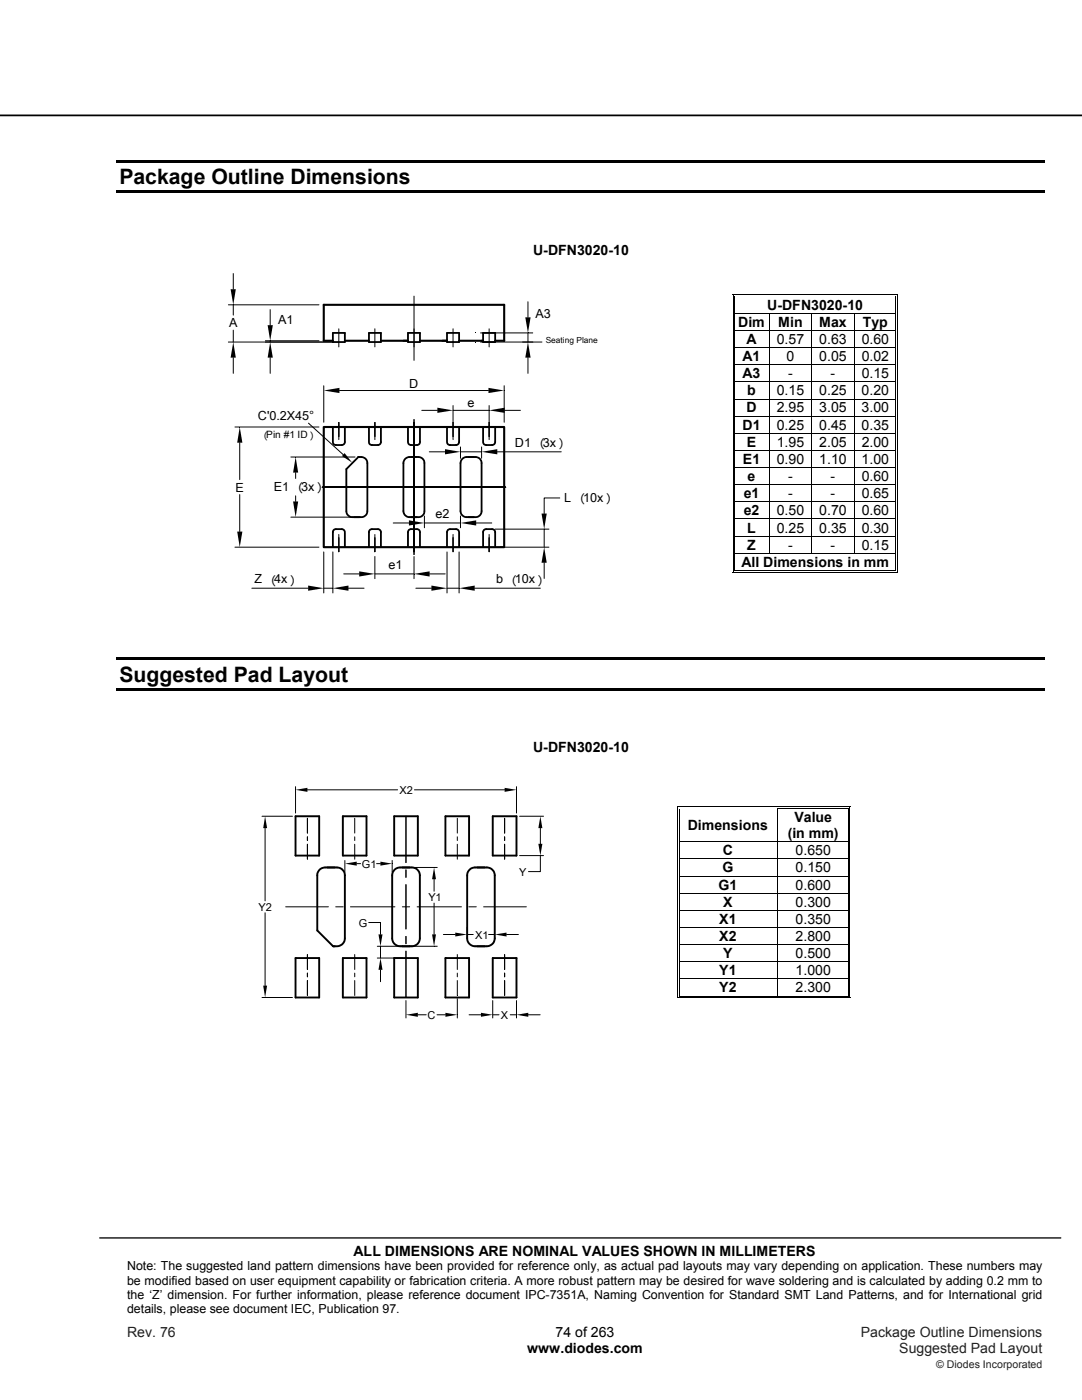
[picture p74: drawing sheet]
<svg xmlns="http://www.w3.org/2000/svg" width="216mm" height="279mm" viewBox="0 0 216 279" stroke-linecap="round" stroke-linejoin="round" font-family="sans-serif">
<defs><g id="words">
<g font-size="4.2">
<text x="23.8" y="36.7">Package Outline Dimensions</text>
<text x="23.8" y="136">Suggested Pad Layout</text>
</g>
<g font-size="2.8">
<text x="106.4" y="50.9">U-DFN3020-10</text>
<text x="147.3" y="65.2">Dim</text>
<text x="153.1" y="61.8">U-DFN3020-10</text>
<text x="155.3" y="65.2">Min</text>
<text x="163.5" y="65.2">Max</text>
<text x="172.2" y="65.2">Typ</text>
<text x="148.9" y="68.6">A</text>
<text x="155" y="68.6">0.57</text>
<text x="163.5" y="68.6">0.63</text>
<text x="171.9" y="68.6">0.60</text>
<text x="148.2" y="72.1">A1</text>
<text x="148.2" y="75.5">A3</text>
<text x="157" y="72.1">0</text>
<text x="157.3" y="75.5">-</text>
<text x="163.5" y="72.1">0.05</text>
<text x="165.7" y="75.5">-</text>
<text x="171.9" y="72.1">0.02</text>
<text x="171.9" y="75.5">0.15</text>
<text x="148.9" y="82.3">D</text>
<text x="149.1" y="78.9">b</text>
<text x="155" y="78.9">0.15</text>
<text x="155" y="82.3">2.95</text>
<text x="163.5" y="78.9">0.25</text>
<text x="163.5" y="82.3">3.05</text>
<text x="171.9" y="78.9">0.20</text>
<text x="171.9" y="82.3">3.00</text>
<text x="148.2" y="85.7">D1</text>
<text x="149" y="89.2">E</text>
<text x="155" y="89.2">1.95</text>
<text x="155" y="85.7">0.25</text>
<text x="163.5" y="85.7">0.45</text>
<text x="163.5" y="89.2">2.05</text>
<text x="171.9" y="85.7">0.35</text>
<text x="171.9" y="89.2">2.00</text>
<text x="148.3" y="92.6">E1</text>
<text x="155" y="92.6">0.90</text>
<text x="163.5" y="92.6">1.10</text>
<text x="171.9" y="92.6">1.00</text>
<text x="148.4" y="99.4">e1</text>
<text x="149.2" y="96">e</text>
<text x="157.3" y="96">-</text>
<text x="157.3" y="99.4">-</text>
<text x="165.7" y="96">-</text>
<text x="165.7" y="99.4">-</text>
<text x="171.9" y="96">0.60</text>
<text x="171.9" y="99.4">0.65</text>
<text x="148.4" y="102.8">e2</text>
<text x="149.1" y="106.3">L</text>
<text x="155" y="102.8">0.50</text>
<text x="155" y="106.3">0.25</text>
<text x="163.5" y="102.8">0.70</text>
<text x="163.5" y="106.3">0.35</text>
<text x="171.9" y="102.8">0.60</text>
<text x="171.9" y="106.3">0.30</text>
<text x="147.9" y="113.1">All Dimensions in mm</text>
<text x="149.1" y="109.7">Z</text>
<text x="157.3" y="109.7">-</text>
<text x="165.7" y="109.7">-</text>
<text x="171.9" y="109.7">0.15</text>
<text x="106.4" y="150.2">U-DFN3020-10</text>
<text x="137.2" y="165.6">Dimensions</text>
<text x="157.2" y="167.3">(in mm)</text>
<text x="158.5" y="164">Value</text>
<text x="144.2" y="170.7">C</text>
<text x="158.8" y="170.7">0.650</text>
<text x="143.4" y="177.5">G1</text>
<text x="144.1" y="174.1">G</text>
<text x="158.8" y="174.1">0.150</text>
<text x="158.8" y="177.5">0.600</text>
<text x="143.5" y="184.4">X1</text>
<text x="144.3" y="181">X</text>
<text x="158.7" y="181">0.300</text>
<text x="158.7" y="184.4">0.350</text>
<text x="143.5" y="187.8">X2</text>
<text x="144.3" y="191.2">Y</text>
<text x="158.7" y="191.2">0.500</text>
<text x="158.7" y="187.8">2.800</text>
<text x="143.5" y="194.6">Y1</text>
<text x="158.7" y="194.6">1.000</text>
<text x="143.5" y="198.1">Y2</text>
<text x="158.7" y="198.1">2.300</text>
<text x="70.6" y="250.6">ALL DIMENSIONS ARE NOMINAL VALUES SHOWN IN MILLIMETERS</text>
<text x="110.9" y="266.8">74 of 263</text>
<text x="105.2" y="270.1">www.diodes.com</text>
</g>
<g font-size="2.8" fill="#231f20">
<text x="25.4" y="266.8">Rev. 76</text>
<text x="171.8" y="266.8">Package Outline Dimensions</text>
<text x="179.5" y="270.1">Suggested Pad Layout</text>
</g>
<g font-size="2.5">
<text x="45.7" y="65.3">A</text>
<text x="55.5" y="64.7">A1</text>
<text x="106.9" y="63.5">A3</text>
<text x="81.7" y="77.4">D</text>
<text x="51.5" y="83.8">C'0.2X45°</text>
<text x="93.3" y="81.3">e</text>
<text x="102.7" y="89.2">D1</text>
<text x="108.3" y="89.2">3x</text>
<text x="108.6" y="89.8" transform="rotate(-90 108.6 89.8)">︵</text>
<text x="113.6" y="89.8" transform="rotate(-90 113.6 89.8)">︶</text>
<text x="47" y="98.1">E</text>
<text x="54.7" y="98">E1</text>
<text x="60.1" y="98">3x</text>
<text x="60.4" y="98.6" transform="rotate(-90 60.4 98.6)">︵</text>
<text x="65.4" y="98.6" transform="rotate(-90 65.4 98.6)">︶</text>
<text x="112.6" y="100.1">L</text>
<text x="116.4" y="100.1">10x</text>
<text x="116.7" y="100.8" transform="rotate(-90 116.7 100.8)">︵</text>
<text x="123.1" y="100.8" transform="rotate(-90 123.1 100.8)">︶</text>
<text x="86.9" y="103.4">e2</text>
<text x="77.5" y="113.6">e1</text>
<text x="50.8" y="116.4">Z</text>
<text x="54.7" y="116.4">4x</text>
<text x="55" y="117.1" transform="rotate(-90 55 117.1)">︵</text>
<text x="60" y="117.1" transform="rotate(-90 60 117.1)">︶</text>
<text x="99" y="116.4">b</text>
<text x="102.7" y="116.4">10x</text>
<text x="103.1" y="117.1" transform="rotate(-90 103.1 117.1)">︵</text>
<text x="109.5" y="117.1" transform="rotate(-90 109.5 117.1)">︶</text>
<text x="25.4" y="253.5">Note: The suggested land pattern dimensions have been provided for reference only, as actual pad layouts may vary depending on application. These numbers may</text>
<text x="25.4" y="256.4">be modified based on user equipment capability or fabrication criteria. A more robust pattern may be desired for wave soldering and is calculated by adding 0.2 mm to</text>
<text x="25.4" y="259.2">the ‘Z’ dimension. For further information, please reference document IPC-7351A, Naming Convention for Standard SMT Land Patterns, and for International grid</text>
<text x="25.4" y="262.1">details, please see document IEC, Publication 97.</text>
</g>
<g font-size="2.2">
<text x="79.7" y="158.4">X2</text>
<text x="72.2" y="173.2">G1</text>
<text x="85.5" y="179.9">Y1</text>
<text x="103.6" y="174.8">Y</text>
<text x="51.6" y="181.8">Y2</text>
<text x="71.6" y="184.9">G</text>
<text x="94.8" y="187.3">X1</text>
<text x="85.3" y="203.3">C</text>
<text x="100" y="203.3">X</text>
</g>
<text font-size="2.1" fill="#231f20" x="186.8" y="273">© Diodes Incorporated</text>
<g font-size="2">
<text x="53.1" y="87.4">Pin #1 ID</text>
<text x="53.4" y="87.9" transform="rotate(-90 53.4 87.9)">︵</text>
<text x="63.6" y="87.9" transform="rotate(-90 63.6 87.9)">︶</text>
</g>
<text font-size="1.7" x="108.9" y="68.4">Seating Plane</text>
</g></defs>
<path d="M0 23h215.9" fill="none" stroke="#000" stroke-width=".35"/>
<path d="M19.9 247.1h191.8" fill="none" stroke="#000" stroke-width=".26"/>
<path d="M23.3 31.9h185.2v.5h-185.2zM23.3 38h185.2v.5h-185.2z" fill="#000"/>
<g fill="#fff">
<path d="M146.7 59.2h31.9v3.2h-31.9z"/>
<path d="M147.2 59.2h31v3.2h-31z"/>
</g>
<path d="M146.2 58.7h.2v.5h-.2zM146.2 58.7h.5v.1h-.5zM146.5 59h.2v.2h-.2z" fill="#000"/>
<path d="M146.7 58.7h32M146.7 59.1h32" fill="none" stroke="#000" stroke-width=".2"/>
<path d="M146.7 59.2h32z" fill="#fff"/>
<path d="M178.7 58.7h.5v.1h-.5zM178.7 59h.1v.2h-.1zM179 58.7h.2v.5h-.2z" fill="#000"/>
<path d="M146.3 59.2v3.2M146.6 59.2v3.2M178.8 59.2v3.2M179.1 59.2v3.2" fill="none" stroke="#000" stroke-width=".2"/>
<g fill="#fff">
<path d="M146.7 62.6h6.7v3.2h-6.7z"/>
<path d="M147.2 62.6h5.6v3.2h-5.6z"/>
<path d="M153.6 62.6h8.3v3.2h-8.3z"/>
<path d="M154.2 62.6h7.1v3.2h-7.1z"/>
<path d="M162.1 62.6h8.2v3.2h-8.2z"/>
<path d="M162.7 62.6h7v3.2h-7z"/>
</g>
<path d="M146.2 62.4h.2v.2h-.2zM146.5 62.4h.2v.2h-.2zM178.7 62.4h.1v.2h-.1zM179 62.4h.2v.2h-.2z" fill="#000"/>
<path d="M146.3 62.6v3.2M146.6 62.6v3.2M146.7 62.5h32M153.5 62.6v3.2M162 62.6v3.2M170.5 62.6v3.2M178.8 62.6v3.2M179.1 62.6v3.2" fill="none" stroke="#000" stroke-width=".2"/>
<g fill="#fff">
<path d="M146.7 66h6.7v3.3h-6.7z"/>
<path d="M147.2 66h5.6v3.3h-5.6z"/>
<path d="M153.6 66h8.3v3.3h-8.3z"/>
<path d="M154.2 66h7.1v3.3h-7.1z"/>
<path d="M162.1 66h8.2v3.3h-8.2z"/>
<path d="M162.7 66h7v3.3h-7z"/>
</g>
<g fill="#000">
<path d="M146.2 65.8h.2v.2h-.2zM146.2 69.3h.2v.1h-.2zM146.2 72.7h.2v.2h-.2zM146.2 76.1h.2v.2h-.2zM146.2 79.5h.2v.2h-.2zM146.5 65.8h.2v.2h-.2zM146.5 69.3h.2v.1h-.2zM146.5 72.7h.2v.2h-.2zM146.5 76.1h.2v.2h-.2zM146.5 79.5h.2v.2h-.2zM178.7 65.8h.1v.2h-.1zM178.7 69.3h.1v.1h-.1z"/>
<path d="M178.7 72.7h.1v.2h-.1zM178.7 76.1h.1v.2h-.1zM178.7 79.5h.1v.2h-.1zM179 65.8h.2v.2h-.2zM179 69.3h.2v.1h-.2zM179 72.7h.2v.2h-.2zM179 76.1h.2v.2h-.2zM179 79.5h.2v.2h-.2zM146.2 83h.2v.1h-.2zM146.5 83h.2v.1h-.2zM178.7 83h.1v.1h-.1zM179 83h.2v.1h-.2z"/>
</g>
<g fill="none" stroke="#000" stroke-width=".2">
<path d="M146.3 66v3.3M146.3 69.4v3.3M146.3 72.9v3.2M146.3 76.3v3.2M146.3 79.7v3.3M146.6 66v3.3M146.6 69.4v3.3M146.6 72.9v3.2M146.6 76.3v3.2M146.6 79.7v3.3M146.7 65.9h32M146.7 69.4h32"/>
<path d="M146.7 72.8h32M146.7 76.2h32M146.7 79.6h32M153.5 66v3.3M153.5 69.4v3.3M153.5 72.9v3.2M153.5 76.3v3.2M153.5 79.7v3.3M162 66v3.3M162 69.4v3.3M162 72.9v3.2M162 76.3v3.2"/>
<path d="M162 79.7v3.3M170.5 66v3.3M170.5 69.4v3.3M170.5 72.9v3.2M170.5 76.3v3.2M170.5 79.7v3.3M178.8 66v3.3M178.8 69.4v3.3M178.8 72.9v3.2M178.8 76.3v3.2M178.8 79.7v3.3M179.1 66v3.3"/>
<path d="M179.1 69.4v3.3M179.1 72.9v3.2M179.1 76.3v3.2M179.1 79.7v3.3M146.3 83.1v3.3M146.6 83.1v3.3M146.7 83.1h32M153.5 83.1v3.3M162 83.1v3.3M170.5 83.1v3.3M178.8 83.1v3.3M179.1 83.1v3.3"/>
</g>
<g fill="#fff">
<path d="M146.7 86.6h6.7v3.2h-6.7z"/>
<path d="M147.2 86.6h5.6v3.2h-5.6z"/>
<path d="M153.6 86.6h8.3v3.2h-8.3z"/>
<path d="M154.2 86.6h7.1v3.2h-7.1z"/>
<path d="M162.1 86.6h8.2v3.2h-8.2z"/>
<path d="M162.7 86.6h7v3.2h-7z"/>
</g>
<path d="M146.2 86.4h.2v.2h-.2zM146.2 89.8h.2v.2h-.2zM146.5 86.4h.2v.2h-.2zM146.5 89.8h.2v.2h-.2zM178.7 86.4h.1v.2h-.1zM178.7 89.8h.1v.2h-.1zM179 86.4h.2v.2h-.2zM179 89.8h.2v.2h-.2z" fill="#000"/>
<g fill="none" stroke="#000" stroke-width=".2">
<path d="M146.3 86.6v3.2M146.3 90v3.2M146.6 86.6v3.2M146.6 90v3.2M146.7 86.5h32M146.7 89.9h32M153.5 86.6v3.2M153.5 90v3.2M162 86.6v3.2M162 90v3.2M170.5 86.6v3.2M170.5 90v3.2"/>
<path d="M178.8 86.6v3.2M178.8 90v3.2M179.1 86.6v3.2M179.1 90v3.2"/>
</g>
<g fill="#fff">
<path d="M146.7 93.4h6.7v3.2h-6.7z"/>
<path d="M147.2 93.4h5.6v3.2h-5.6z"/>
<path d="M153.6 93.4h8.3v3.2h-8.3z"/>
<path d="M154.2 93.4h7.1v3.2h-7.1z"/>
<path d="M162.1 93.4h8.2v3.2h-8.2z"/>
<path d="M162.7 93.4h7v3.2h-7z"/>
</g>
<path d="M146.2 93.2h.2v.2h-.2zM146.5 93.2h.2v.2h-.2zM178.7 93.2h.1v.2h-.1zM179 93.2h.2v.2h-.2z" fill="#000"/>
<path d="M146.3 93.4v3.2M146.6 93.4v3.2M146.7 93.3h32M153.5 93.4v3.2M162 93.4v3.2M170.5 93.4v3.2M178.8 93.4v3.2M179.1 93.4v3.2" fill="none" stroke="#000" stroke-width=".2"/>
<g fill="#fff">
<path d="M146.7 96.8h6.7v3.3h-6.7z"/>
<path d="M147.2 96.8h5.6v3.3h-5.6z"/>
<path d="M153.6 96.8h8.3v3.3h-8.3z"/>
<path d="M154.2 96.8h7.1v3.3h-7.1z"/>
<path d="M162.1 96.8h8.2v3.3h-8.2z"/>
<path d="M162.7 96.8h7v3.3h-7z"/>
</g>
<path d="M146.2 96.6h.2v.2h-.2zM146.5 96.6h.2v.2h-.2zM178.7 96.6h.1v.2h-.1zM179 96.6h.2v.2h-.2z" fill="#000"/>
<path d="M146.3 96.8v3.3M146.6 96.8v3.3M146.7 96.7h32M153.5 96.8v3.3M162 96.8v3.3M170.5 96.8v3.3M178.8 96.8v3.3M179.1 96.8v3.3" fill="none" stroke="#000" stroke-width=".2"/>
<g fill="#fff">
<path d="M146.7 100.2h6.7v3.3h-6.7z"/>
<path d="M147.2 100.2h5.6v3.3h-5.6z"/>
<path d="M153.6 100.2h8.3v3.3h-8.3z"/>
<path d="M154.2 100.2h7.1v3.3h-7.1z"/>
<path d="M162.1 100.2h8.2v3.3h-8.2z"/>
<path d="M162.7 100.2h7v3.3h-7z"/>
</g>
<path d="M146.2 100.1h.2v.1h-.2zM146.5 100.1h.2v.1h-.2zM178.7 100.1h.1v.1h-.1zM179 100.1h.2v.1h-.2z" fill="#000"/>
<path d="M146.3 100.2v3.3M146.6 100.2v3.3M146.7 100.2h32M153.5 100.2v3.3M162 100.2v3.3M170.5 100.2v3.3M178.8 100.2v3.3M179.1 100.2v3.3" fill="none" stroke="#000" stroke-width=".2"/>
<g fill="#fff">
<path d="M146.7 103.7h6.7v3.2h-6.7z"/>
<path d="M147.2 103.7h5.6v3.2h-5.6z"/>
<path d="M153.6 103.7h8.3v3.2h-8.3z"/>
<path d="M154.2 103.7h7.1v3.2h-7.1z"/>
<path d="M162.1 103.7h8.2v3.2h-8.2z"/>
<path d="M162.7 103.7h7v3.2h-7z"/>
</g>
<path d="M146.2 103.5h.2v.2h-.2zM146.5 103.5h.2v.2h-.2zM178.7 103.5h.1v.2h-.1zM179 103.5h.2v.2h-.2z" fill="#000"/>
<path d="M146.3 103.7v3.2M146.6 103.7v3.2M146.7 103.6h32M153.5 103.7v3.2M162 103.7v3.2M170.5 103.7v3.2M178.8 103.7v3.2M179.1 103.7v3.2" fill="none" stroke="#000" stroke-width=".2"/>
<g fill="#fff">
<path d="M146.7 107.1h6.7v3.2h-6.7z"/>
<path d="M147.2 107.1h5.6v3.2h-5.6z"/>
<path d="M153.6 107.1h8.3v3.2h-8.3z"/>
<path d="M154.2 107.1h7.1v3.2h-7.1z"/>
<path d="M162.1 107.1h8.2v3.2h-8.2z"/>
<path d="M162.7 107.1h7v3.2h-7z"/>
</g>
<g fill="#000">
<path d="M146.2 106.9h.2v.2h-.2zM146.2 110.3h.2v.2h-.2zM146.2 114.1h.5v.2h-.5zM146.5 106.9h.2v.2h-.2zM146.5 110.3h.2v.2h-.2zM146.5 113.8h.2v.1h-.2zM178.7 106.9h.1v.2h-.1zM178.7 110.3h.1v.2h-.1zM178.7 114.1h.5v.2h-.5zM178.7 113.8h.1v.1h-.1zM179 106.9h.2v.2h-.2zM179 110.3h.2v.2h-.2z"/>
<path d="M179 113.8h.2v.5h-.2zM23.3 131.2h185.2v.5h-185.2zM23.3 137.3h185.2v.5h-185.2z"/>
</g>
<g fill="none" stroke="#000" stroke-width=".2">
<path d="M146.3 107.1v3.2M146.3 110.5v3.8M146.6 107.1v3.2M146.6 110.5v3.3M146.7 107h32M146.7 110.4h32M146.7 114.2h32M146.7 113.9h32M153.5 107.1v3.2M162 107.1v3.2M170.5 107.1v3.2M178.8 107.1v3.2"/>
<path d="M178.8 110.5v3.3M179.1 107.1v3.2M179.1 110.5v3.3"/>
</g>
<g fill="#fff">
<path d="M135.6 161.4h19.4v6.5h-19.4z"/>
<path d="M136.1 163h18.3v3.3h-18.3z"/>
</g>
<path d="M135.1 160.9h.2v.5h-.2zM135.1 160.9h.5v.2h-.5zM135.5 161.2h.1v.2h-.1z" fill="#000"/>
<path d="M135.6 161h19.4M135.6 161.3h19.4" fill="none" stroke="#000" stroke-width=".2"/>
<path d="M135.6 161.4h19.4z" fill="#fff"/>
<path d="M155 161.4h.2zM155 160.9h.6v.2h-.6zM155 161.2h.6v.2h-.6zM169.2 160.9h.5v.2h-.5zM169.2 161.2h.1v.2h-.1zM169.5 160.9h.2v.5h-.2z" fill="#000"/>
<path d="M135.2 161.4v6.5M135.6 161.4v6.5M155.1 161.4v6.5M155.6 161h13.6M155.6 161.3h13.6M169.2 161.4v6.5M169.6 161.4v6.5" fill="none" stroke="#000" stroke-width=".2"/>
<g fill="#fff">
<path d="M135.6 168.1h19.4v3.2h-19.4z"/>
<path d="M136.1 168.1h18.3v3.2h-18.3z"/>
</g>
<g fill="#000">
<path d="M135.1 167.9h.2v.2h-.2zM135.1 171.3h.2v.2h-.2zM135.1 174.8h.2v.1h-.2zM135.1 178.2h.2v.1h-.2zM135.5 167.9h.1v.2h-.1zM135.5 171.3h.1v.2h-.1zM135.5 174.8h.1v.1h-.1zM135.5 178.2h.1v.1h-.1zM169.2 167.9h.1v.2h-.1zM169.2 171.3h.1v.2h-.1zM169.2 174.8h.1v.1h-.1zM169.2 178.2h.1v.1h-.1z"/>
<path d="M169.5 167.9h.2v.2h-.2zM169.5 171.3h.2v.2h-.2zM169.5 174.8h.2v.1h-.2zM169.5 178.2h.2v.1h-.2zM135.1 181.6h.2v.2h-.2zM135.1 185h.2v.2h-.2zM135.5 181.6h.1v.2h-.1zM135.5 185h.1v.2h-.1zM169.2 181.6h.1v.2h-.1zM169.2 185h.1v.2h-.1zM169.5 181.6h.2v.2h-.2zM169.5 185h.2v.2h-.2z"/>
</g>
<g fill="none" stroke="#000" stroke-width=".2">
<path d="M135.2 168.1v3.2M135.2 171.5v3.3M135.2 174.9v3.3M135.2 178.3v3.3M135.6 168.1v3.2M135.6 171.5v3.3M135.6 174.9v3.3M135.6 178.3v3.3M135.6 168h33.6M135.6 171.4h33.6M135.6 174.8h33.6M135.6 178.2h33.6"/>
<path d="M155.1 168.1v3.2M155.1 171.5v3.3M155.1 174.9v3.3M155.1 178.3v3.3M169.2 168.1v3.2M169.2 171.5v3.3M169.2 174.9v3.3M169.2 178.3v3.3M169.6 168.1v3.2M169.6 171.5v3.3M169.6 174.9v3.3M169.6 178.3v3.3"/>
<path d="M135.2 181.8v3.2M135.2 185.2v3.2M135.6 181.8v3.2M135.6 185.2v3.2M135.6 181.7h33.6M135.6 185.1h33.6M155.1 181.8v3.2M155.1 185.2v3.2M169.2 181.8v3.2M169.2 185.2v3.2M169.6 181.8v3.2M169.6 185.2v3.2"/>
</g>
<g fill="#fff">
<path d="M135.6 188.6h19.4v3.3h-19.4z"/>
<path d="M136.1 188.6h18.3v3.3h-18.3z"/>
</g>
<path d="M135.1 188.4h.2v.2h-.2zM135.1 191.9h.2v.1h-.2zM135.5 188.4h.1v.2h-.1zM135.5 191.9h.1v.1h-.1zM169.2 188.4h.1v.2h-.1zM169.2 191.9h.1v.1h-.1zM169.5 188.4h.2v.2h-.2zM169.5 191.9h.2v.1h-.2z" fill="#000"/>
<path d="M135.2 188.6v3.3M135.2 192v3.3M135.6 188.6v3.3M135.6 192v3.3M135.6 188.5h33.6M135.6 191.9h33.6M155.1 188.6v3.3M155.1 192v3.3M169.2 188.6v3.3M169.2 192v3.3M169.6 188.6v3.3M169.6 192v3.3" fill="none" stroke="#000" stroke-width=".2"/>
<g fill="#fff">
<path d="M135.6 195.5h19.4v3.2h-19.4z"/>
<path d="M136.1 195.5h18.3v3.2h-18.3z"/>
</g>
<path d="M135.1 195.3h.2v.2h-.2zM135.1 199.1h.5v.1h-.5zM135.5 195.3h.1v.2h-.1zM135.5 198.7h.1v.2h-.1zM155 198.7h.6v.2h-.6zM169.2 195.3h.1v.2h-.1zM169.2 199.1h.5v.1h-.5zM169.2 198.7h.1v.2h-.1zM169.5 195.3h.2v.2h-.2zM169.5 198.7h.2v.5h-.2z" fill="#000"/>
<g fill="none" stroke="#000" stroke-width=".2">
<path d="M46.5 54.6v3.1M82.6 59.1v12.8M45.6 60.8h18M45.6 68.3h21.1M46.5 60.8v2.1M46.5 65.9v2.4M46.5 71.4v3.1M53 68h10.6M53.9 61.8v3.1M53.9 68v.3M53.9 71.4v3.1M64.6 77v7.3"/>
<path d="M67.6 65.6v3.6M67.7 77.9h29.8M74.8 65.6v3.6M90.4 65.6v3.6M95.9 68.3h12.2M95.9 66.4h10.4M97.6 65.6v3.6M100.6 77v7.3M105.3 60.2v3.1M105.3 66.4v1.9M105.3 71.4v3.1M46.9 85.2h16.7"/>
<path d="M47.8 88.3v7.4M47.8 98.7v7.4M58 91.2h12.8M59 94.3v1.2M59 99v1.1M61.6 84.5l6.9 6.2M64.3 97.2h36.6M67.6 84.3v3.4M74.8 84.3v3.4M82.6 83.7v27M84.2 81.9h3.1M85.7 90.2h3.1"/>
<path d="M90.4 80.9v6.8M90.4 81.9h7.2M91.9 89.2v2.3M91.9 90.2h4.2M96.1 89.2v2.3M97.6 80.9v6.8M99.2 90.2h12.8M100.7 81.9h3.1M111.7 99.4h-3.1v3.1M46.9 109.2h16.7M50.2 117.4h11.3M58 103.2h12.3"/>
<path d="M64.6 110.2v8.1M64.6 117.4h1.8M66.4 110.2v8.1M67.6 106.7v3.4M68.6 114.5h3.1M69.5 117.4h3.1M74.8 114.5h7.8M74.8 106.7v3.4M74.8 111.1v4.4M78.5 104.4h3.1M82.6 111.1v4.4M83 117.4h3.1"/>
<path d="M84.7 103v2.3M84.7 104.4h7.2M85.7 114.5h3.1M89.2 110.2v8.1M89.2 117.4h2.4M90.4 106.7v3.4M91.6 110.2v8.1M91.9 103v2.3M94.7 117.4h13.1M95 104.4h3.1M97.6 106.7v3.4M98.8 105.6h10.7"/>
<path d="M99.8 109.2h9.7M108.6 105.6v3.6M108.6 112.3v3.1M59 157v5.3M61.3 157.6h18M82.7 157.6h18M103.1 157v5.3M52.3 162.9h6.1M52.9 165.3v14.5M61.3 163.3v3M61.3 167v.7M61.3 168.5v3"/>
<path d="M68.8 171.7v2.4M70.8 163.3v3M70.8 167v.7M70.8 168.5v3M71.2 172.4h.7M75.1 172.4h.8M78.3 171.7v2.4M81 162.9v9.2M81 173.6v1.5M81 176.6v8.8M81.6 173.1h5.6M86.6 175.5v2.4"/>
<path d="M91.2 163.3v3M91.2 167v.7M91.2 168.5v3M100.7 163.3v3M100.7 167v.7M100.7 168.5v3M103.7 162.9h4.8M103.7 170.8h4.8M107.8 170.8v3.1h-2.3M107.8 165.3v3.1M52.3 199.1h6.1M52.9 182.2v14.5"/>
<path d="M57 181h8.5M61.3 190.5v3M61.3 194.2v.7M61.3 195.7v3M67 181h1.5M69.9 181h8.9M70.8 190.5v3M70.8 194.2v.7M70.8 195.7v3M73.6 184.1h2.3v2.4M75.3 188.8h5.1M75.3 191.2h5.1"/>
<path d="M75.9 188.8v2.4M75.9 193.5v2.4M80.3 181h1.4M81 186.9v1.4M81 189.8v9.3M81 199.7v3.5M81.6 188.8h5.6M83.2 181h8.9M86.6 180.2v6.3M88.5 186.5h2.3M91.2 190.5v3M91.2 194.2v.7"/>
<path d="M91.2 195.7v3M91.2 199.3v3.9M93.2 185.1v2M93.2 186.5h1.2M93.6 181h1.4M96.5 181h8.5M97.5 186.5h1.2M98.3 199.7v3.5M100.7 190.5v3M100.7 194.2v.7M100.7 195.7v3M101.1 186.5h2.3"/>
<path d="M103.1 199.7v3.5M135.2 195.5v3.7M135.6 195.5v3.2M135.6 195.4h33.6M135.6 199.1h33.6M135.6 198.8h19.4M155.1 195.5v3.2M155.6 198.8h13.6M169.2 195.5v3.2M169.6 195.5v3.2M83.4 202.5h1.6M87.2 202.5h1.7"/>
<path d="M93.6 202.5h2.4M98.3 202.5h1.3M101.8 202.5h1.3M105.4 202.5h2.4"/>
</g>
<path d="M66.4 68h-1.8v-7.2h36v7.2h-1.8M68.8 68h4.8M76 68h5.4M83.8 68h5.4M91.6 68h4.8M64.6 85.2h36v24h-36z" fill="none" stroke="#000" stroke-width=".42"/>
<g fill="#000">
<path d="M46 57.7h1.1l-.6 3.1zM46.5 68.3l.6 3.1h-1.1zM53.9 68.3l.5 3.1h-1zM53.4 64.9h1l-.5 3.1zM64.6 77.9l3.1-.5v1zM97.5 77.4l3.1 .5-3.1 .5zM105.3 68.3l.6 3.1h-1.1zM104.8 63.3h1.1l-.6 3.1zM47.8 85.2l.6 3.1h-1.1zM59 91.2l.5 3.1h-1zM68.7 90.4l1.6 1.9-2.1-1.3zM87.3 81.4l3.1 .5-3.1 .5z"/>
<path d="M88.8 89.6l3.1 .6-3.1 .5zM96.1 90.2l3.1-.6v1.1zM97.6 81.9l3.1-.5v1zM47.3 106.1h1.1l-.6 3.1zM58.5 100.1h1l-.5 3.1zM61.5 116.9l3.1 .5-3.1 .5zM66.4 117.4l3.1-.5v1zM71.7 114l3.1 .5-3.1 .6zM81.6 103.8l3.1 .6-3.1 .5zM82.6 114.5l3.1-.5v1.1zM86.1 116.9l3.1 .5-3.1 .5zM91.6 117.4l3.1-.5v1z"/>
<path d="M91.9 104.4l3.1-.6v1.1zM108.6 109.2l.5 3.1h-1zM108.1 102.5h1l-.5 3.1zM59 157.6l2.3-.4v.8zM100.7 157.2l2.4 .4-2.4 .4zM52.9 162.9l.4 2.4h-.8zM68.8 172.4l2.4-.4v.8zM75.9 172l2.4 .4-2.4 .4zM86.6 173.1l.4 2.4h-.8zM107.8 162.9l.4 2.4h-.8zM107.4 168.4h.8l-.4 2.4zM52.5 196.7h.8l-.4 2.4z"/>
<path d="M75.9 191.2l.4 2.3h-.8zM75.5 186.5h.8l-.4 2.3zM86.2 186.5h.8l-.4 2.3zM90.8 186.1l2.4 .4-2.4 .4zM98.7 186.5l2.4-.4v.8zM81 202.5l2.4-.4v.8zM88.9 202.1l2.3 .4-2.3 .4zM96 202.1l2.3 .4-2.3 .4zM103.1 202.5l2.3-.4v.8z"/>
</g>
<g fill="none" stroke="#000" stroke-width=".36">
<path d="M66.4 66.4h2.4v1.9h-2.4zM73.6 66.4h2.4v1.9h-2.4zM81.4 66.4h2.4v1.9h-2.4zM89.2 66.4h2.4v1.9h-2.4zM96.4 66.4h2.4v1.9h-2.4zM66.4 85.2l.1 3.3 .3 .3h1.4l.4-.2 .2-.2v-3.2M71.5 91.2a1.36 1.36 0 0 1 1.8 1.2v9.6a1.19 1.19 0 0 1-1.2 1.2h-1.8a1.23 1.23 0 0 1-1.2-1.2v-8.4zM73.6 85.2l.1 3.3 .4 .3h1.3l.4-.2 .2-.2v-3.2M80.9 91.6l.6-.4h2a1.19 1.19 0 0 1 1.2 1.2v9.6a1.19 1.19 0 0 1-1.2 1.2h-1.8a1.23 1.23 0 0 1-1.2-1.2v-9.6zM81.4 85.2l.1 3.3 .4 .3h1.3l.4-.2 .2-.2v-3.2M89.2 85.2v3.2l.2 .2 .4 .2h1.4l.3-.3 .1-3.3M92.3 91.6l.6-.4h2a1.19 1.19 0 0 1 1.2 1.2v9.6a1.19 1.19 0 0 1-1.2 1.2h-1.8a1.27 1.27 0 0 1-1.2-1.2v-9.6z"/>
<path d="M96.4 85.2v3.2l.2 .2 .4 .2h1.4l.3-.3 .1-3.3M66.4 109.2v-3.2l.3-.3 .3-.1h1.4l.3 .3 .1 3.3M70.6 103.2h1.2M76 109.2l-.1-3.3-.3-.3h-1.4l-.3 .1-.3 .3v3.2M81.4 109.2v-3.2l.2-.2 .4-.2h1.4l.3 .3 .1 3.3M82 103.2h1.2M89.2 109.2v-3.2l.4-.4h1.4l.4 .2 .2 .4v3M93.4 103.2h1.2M96.4 109.2l.1-3.3 .3-.3h1.4l.4 .2 .2 .2v3.2"/>
</g>
<g fill="none" stroke="#000" stroke-width=".38">
<path d="M59 162.9h4.7v7.9h-4.7zM63.8 173.6l.8-.5h2.6a1.59 1.59 0 0 1 1.6 1.6v12.6a1.59 1.59 0 0 1-1.6 1.5h-.7l-3.2-3.1v-11.3zM68.4 162.9h4.7v7.9h-4.7zM78.7 162.9h4.7v7.9h-4.7zM78.7 173.6l.9-.5h2.6a1.58 1.58 0 0 1 1.6 1.6v12.6a1.59 1.59 0 0 1-1.6 1.5h-2.4a1.59 1.59 0 0 1-1.5-1.5v-12.6l.1-.7zM88.9 162.9h4.7v7.9h-4.7zM93.9 173.4l.6-.3h2.7a1.59 1.59 0 0 1 1.5 1.6v12.6a1.59 1.59 0 0 1-1.5 1.5h-2.4a1.59 1.59 0 0 1-1.6-1.5v-12.6l.2-.7zM98.3 162.9h4.8v7.9h-4.8zM59 191.2h4.7v7.9h-4.7zM66.5 188.8h.3M68.4 191.2h4.7v7.9h-4.7zM78.7 191.2h4.7v7.9h-4.7z"/>
<path d="M88.9 191.2h4.7v7.9h-4.7zM98.3 191.2h4.8v7.9h-4.8z"/>
</g>
<use href="#words"/>
</svg>
